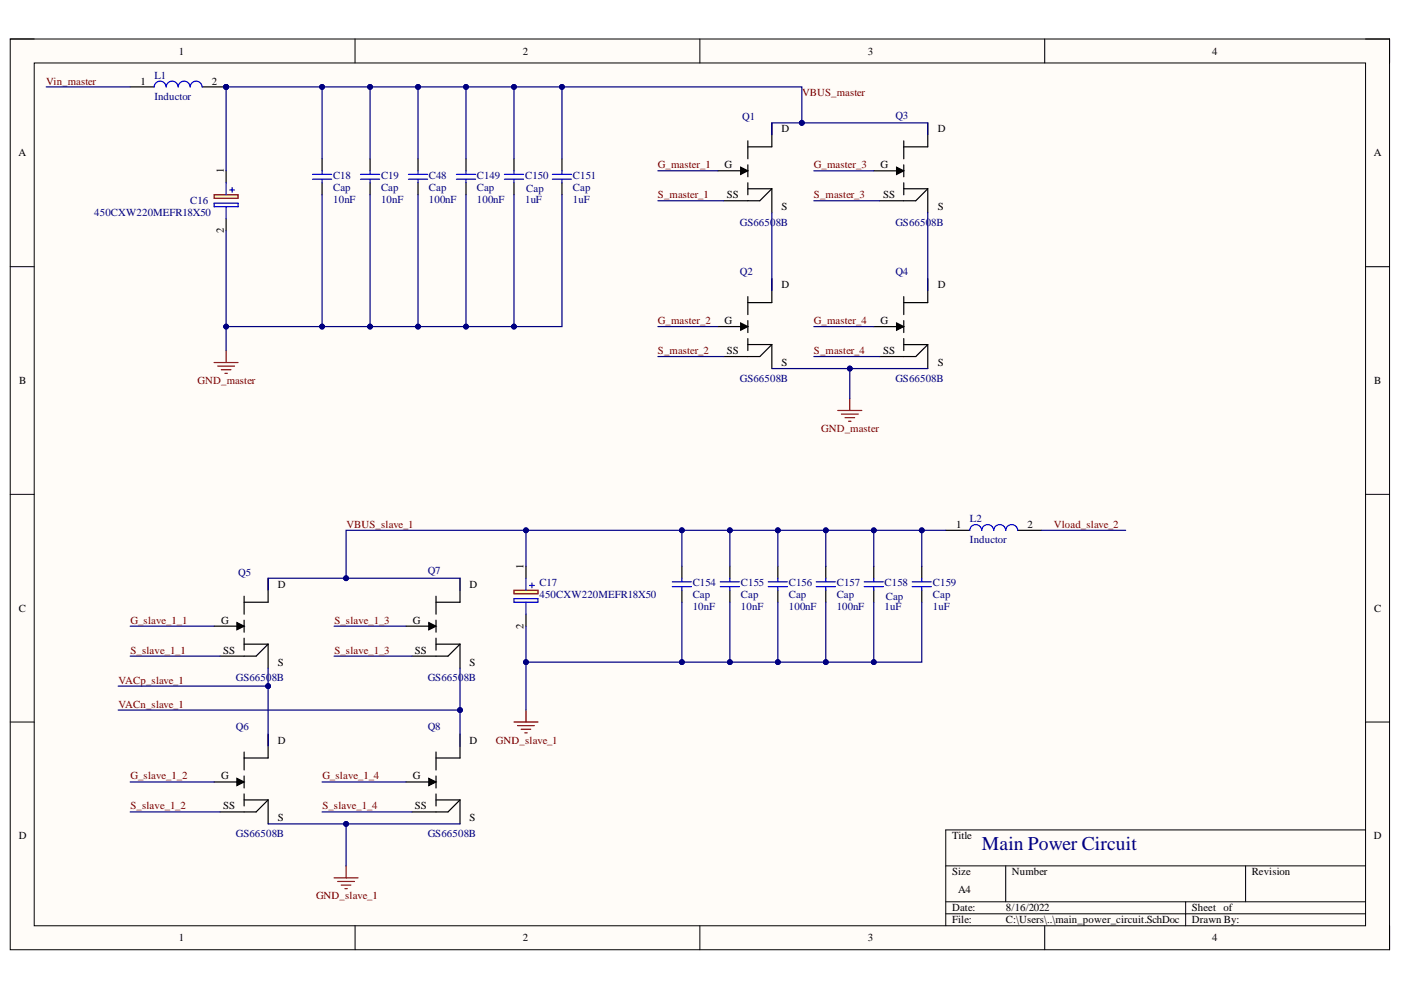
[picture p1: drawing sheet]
<svg xmlns="http://www.w3.org/2000/svg" width="297mm" height="210mm" viewBox="0 0 297 210" stroke-linecap="round" stroke-linejoin="round" font-family="sans-serif">
<defs><g id="words">
<text font-size="4.1" fill="#000080" x="208.2" y="180.1">Main Power Circuit</text>
<g font-size="2.3">
<text x="37.9" y="11.6">1</text>
<text x="110.8" y="11.6">2</text>
<text x="184" y="11.6">3</text>
<text x="257" y="11.6">4</text>
<text x="29.8" y="17.9">1</text>
<text x="44.9" y="17.9">2</text>
<text x="165.7" y="28.1">D</text>
<text x="198.8" y="28.1">D</text>
<text x="3.9" y="33.1">A</text>
<text x="153.6" y="35.7">G</text>
<text x="186.7" y="35.7">G</text>
<text x="291.3" y="33.1">A</text>
<text x="47.5" y="36.7" transform="rotate(-90 47.5 36.7)">1</text>
<text x="154.1" y="42">SS</text>
<text x="165.7" y="44.5">S</text>
<text x="187.2" y="42">SS</text>
<text x="198.8" y="44.5">S</text>
<text x="47.5" y="49.4" transform="rotate(-90 47.5 49.4)">2</text>
<text x="165.7" y="61.1">D</text>
<text x="198.8" y="61.1">D</text>
<text x="153.6" y="68.7">G</text>
<text x="186.7" y="68.7">G</text>
<text x="154.1" y="75.1">SS</text>
<text x="165.7" y="77.6">S</text>
<text x="187.2" y="75.1">SS</text>
<text x="198.8" y="77.6">S</text>
<text x="4.1" y="81.4">B</text>
<text x="291.4" y="81.4">B</text>
<text x="202.7" y="111.9">1</text>
<text x="217.8" y="111.9">2</text>
<text x="58.9" y="124.6">D</text>
<text x="99.6" y="124.6">D</text>
<text x="111" y="120.5" transform="rotate(-90 111 120.5)">1</text>
<text x="4" y="129.7">C</text>
<text x="291.4" y="129.7">C</text>
<text x="46.9" y="132.2">G</text>
<text x="87.6" y="132.2">G</text>
<text x="111" y="133.3" transform="rotate(-90 111 133.3)">2</text>
<text x="47.3" y="138.6">SS</text>
<text x="58.9" y="141.2">S</text>
<text x="88" y="138.6">SS</text>
<text x="99.6" y="141.2">S</text>
<text x="58.9" y="157.6">D</text>
<text x="99.6" y="157.6">D</text>
<text x="46.9" y="165.3">G</text>
<text x="87.6" y="165.3">G</text>
<text x="47.3" y="171.6">SS</text>
<text x="88" y="171.6">SS</text>
<text x="4" y="177.9">D</text>
<text x="58.9" y="174.1">S</text>
<text x="99.6" y="174.1">S</text>
<text x="201.9" y="177.9">Title</text>
<text x="291.3" y="177.9">D</text>
<text x="201.9" y="185.6">Size</text>
<text x="214.5" y="185.6">Number</text>
<text x="265.4" y="185.6">Revision</text>
<text x="203.1" y="189.4">A4</text>
<text x="201.9" y="193.2">Date:</text>
<text x="201.9" y="195.8">File:</text>
<text x="213.3" y="193.2">8/16/2022</text>
<text x="213.3" y="195.8">C:\Users\..\main_power_circuit.SchDoc</text>
<text x="252.7" y="193.2">Sheet of</text>
<text x="252.7" y="195.8">Drawn By:</text>
<text x="37.9" y="199.6">1</text>
<text x="110.8" y="199.6">2</text>
<text x="184" y="199.6">3</text>
<text x="257" y="199.6">4</text>
</g>
<g font-size="2.3" fill="#800000">
<text x="9.8" y="17.9">Vin_master</text>
<text x="170" y="20.5">VBUS_master</text>
<text x="139.5" y="35.7">G_master_1</text>
<text x="172.6" y="35.7">G_master_3</text>
<text x="139.5" y="42">S_master_1</text>
<text x="172.6" y="42">S_master_3</text>
<text x="139.5" y="68.7">G_master_2</text>
<text x="172.6" y="68.7">G_master_4</text>
<text x="139.5" y="75.1">S_master_2</text>
<text x="172.6" y="75.1">S_master_4</text>
<text x="41.9" y="81.4">GND_master</text>
<text x="174.1" y="91.5">GND_master</text>
<text x="73.4" y="111.9">VBUS_slave_1</text>
<text x="223.4" y="111.9">Vload_slave_2</text>
<text x="27.7" y="132.2">G_slave_1_1</text>
<text x="70.9" y="132.2">S_slave_1_3</text>
<text x="27.7" y="138.6">S_slave_1_1</text>
<text x="70.9" y="138.6">S_slave_1_3</text>
<text x="25.1" y="145">VACp_slave_1</text>
<text x="25.1" y="150">VACn_slave_1</text>
<text x="105.2" y="157.6">GND_slave_1</text>
<text x="27.7" y="165.3">G_slave_1_2</text>
<text x="68.4" y="165.3">G_slave_1_4</text>
<text x="27.7" y="171.6">S_slave_1_2</text>
<text x="68.4" y="171.6">S_slave_1_4</text>
<text x="67" y="190.7">GND_slave_1</text>
</g>
<g font-size="2.3" fill="#000080">
<text x="32.7" y="16.6">L1</text>
<text x="32.7" y="21.2">Inductor</text>
<text x="157.4" y="25.5">Q1</text>
<text x="189.8" y="25.3">Q3</text>
<text x="70.6" y="38">C18</text>
<text x="70.6" y="40.5">Cap</text>
<text x="80.8" y="38">C19</text>
<text x="80.8" y="40.5">Cap</text>
<text x="90.9" y="38">C48</text>
<text x="90.9" y="40.5">Cap</text>
<text x="101.1" y="38">C149</text>
<text x="101.1" y="40.5">Cap</text>
<text x="111.3" y="38">C150</text>
<text x="111.6" y="40.7">Cap</text>
<text x="121.5" y="38">C151</text>
<text x="121.5" y="40.5">Cap</text>
<text x="20" y="45.8">450CXW220MEFR18X50</text>
<text x="40.4" y="43.3">C16</text>
<text x="70.6" y="43">10nF</text>
<text x="80.8" y="43">10nF</text>
<text x="90.9" y="43">100nF</text>
<text x="101.1" y="43">100nF</text>
<text x="111.3" y="43">1uF</text>
<text x="121.5" y="43">1uF</text>
<text x="156.8" y="47.8">GS66508B</text>
<text x="189.8" y="47.8">GS66508B</text>
<text x="156.8" y="58.3">Q2</text>
<text x="189.8" y="58.3">Q4</text>
<text x="156.8" y="80.9">GS66508B</text>
<text x="189.8" y="80.9">GS66508B</text>
<text x="205.7" y="110.7">L2</text>
<text x="205.7" y="115.2">Inductor</text>
<text x="50.5" y="122.1">Q5</text>
<text x="90.7" y="121.8">Q7</text>
<text x="114.4" y="124.3">C17</text>
<text x="146.9" y="124.3">C154</text>
<text x="157.1" y="124.3">C155</text>
<text x="167.3" y="124.3">C156</text>
<text x="177.4" y="124.3">C157</text>
<text x="187.6" y="124.3">C158</text>
<text x="197.8" y="124.3">C159</text>
<text x="114.4" y="126.9">450CXW220MEFR18X50</text>
<text x="146.9" y="129.4">10nF</text>
<text x="146.9" y="126.9">Cap</text>
<text x="157.1" y="129.4">10nF</text>
<text x="157.1" y="126.9">Cap</text>
<text x="167.3" y="129.4">100nF</text>
<text x="167.3" y="126.9">Cap</text>
<text x="177.4" y="129.4">100nF</text>
<text x="177.4" y="126.9">Cap</text>
<text x="187.6" y="129.4">1uF</text>
<text x="187.8" y="127.1">Cap</text>
<text x="197.8" y="129.4">1uF</text>
<text x="197.8" y="126.9">Cap</text>
<text x="50" y="144.5">GS66508B</text>
<text x="90.7" y="144.5">GS66508B</text>
<text x="50" y="154.9">Q6</text>
<text x="90.7" y="154.9">Q8</text>
<text x="50" y="177.4">GS66508B</text>
<text x="90.7" y="177.4">GS66508B</text>
</g>
</g></defs>
<path d="M2.2 8.3h292.4v193.1h-292.4z" fill-rule="evenodd" fill="#fffcf8"/>
<path d="M2.2 8.3h292.4v193.1h-292.4z" fill="none" stroke="#000" stroke-width=".21"/>
<path d="M7.3 13.4h282.2v182.9h-282.2z" fill-rule="evenodd" fill="#fffcf8"/>
<g fill="none" stroke="#000" stroke-width=".21">
<path d="M2.2 8.3h5.1M7.3 13.4h282.2v182.9h-282.2zM75.3 8.3v5M148.4 8.3v5M221.5 8.3v5.1M289.5 8.3h5.1v5.1M2.2 56.5h5.1M289.5 56.5h5.1M2.2 104.8h5.1M289.5 104.8h5.1M2.2 153.1h5.1M289.5 153.1h5.1"/>
<path d="M289.5 176h-89v20.3M75.3 196.3v5.1M148.4 196.3v5.1M200.5 183.6h89M200.5 191.2h89M200.5 193.7h89M213.2 183.6v7.6M221.5 196.3v5.1M251.4 191.2v5.1M264.1 183.6v7.6M294.6 196.3v5.1"/>
</g>
<g fill="none" stroke="#000" stroke-width=".25">
<path d="M152.2 36.2h5.1M157 35.5l1.6 .7-1.6 .8zM158.6 29.9v3.8M158.6 34.9v2.6M158.6 38.8v2.5M163.6 26v5.1h-5M185.3 36.2h5M190.1 35.5l1.5 .7-1.5 .8zM191.6 29.9v3.8M191.6 34.9v2.6M191.6 38.8v2.5M196.7 26.1v5h-5.1"/>
<path d="M158.6 40h5M163.6 40l-2.5 2.6h-7.6M163.6 40v5.1M163.6 59.1v5.1h-5M191.6 40h5.1M196.7 40l-2.5 2.6h-7.7M196.7 40v5.1M196.7 59.1v5.1h-5.1M152.2 69.2h5.1M157 68.5l1.6 .7-1.6 .8zM158.6 62.9v3.8M158.6 68v2.5"/>
<path d="M158.6 71.8v2.5M158.6 73.1h5M163.6 73.1v5M163.6 73.1l-2.5 2.5h-7.6M185.3 69.2h5M190.1 68.5l1.5 .7-1.5 .8zM191.6 73.1h5.1M191.6 62.9v3.8M191.6 68v2.5M191.6 71.8v2.5M196.7 73.1l-2.5 2.5h-7.7M196.7 73.1v5"/>
<path d="M45.4 132.8h5.1M50.2 132l1.6 .8-1.6 .7zM51.8 136.6h5M51.8 126.4v3.8M51.8 131.5v2.5M51.8 135.3v2.5M56.8 136.6l-2.5 2.5h-7.6M56.8 122.6v5.1h-5M56.8 136.6v5.1M86.1 132.8h5.1M90.9 132l1.5 .8-1.5 .7zM92.4 136.6h5.1"/>
<path d="M92.4 126.4v3.8M92.4 131.5v2.5M92.4 135.3v2.5M97.5 136.6l-2.5 2.5h-7.6M97.5 122.6v5.1h-5.1M97.5 136.6v5.1M51.8 159.4v3.9M56.8 155.6v5.1h-5M92.4 159.4v3.9M97.5 155.6v5.1h-5.1M45.4 165.8h5.1M50.2 165l1.6 .8-1.6 .8z"/>
<path d="M51.8 164.5v2.6M51.8 168.3v2.6M51.8 169.6h5l-2.5 2.5h-7.6M56.8 169.6v5.1M86.1 165.8h5.1M90.9 165l1.5 .8-1.5 .8zM92.4 169.6h5.1M92.4 164.5v2.6M92.4 168.3v2.6M97.5 169.6l-2.5 2.5h-7.6M97.5 169.6v5.1"/>
</g>
<g fill="#000">
<path d="M157 35.5l1.6 .7-1.6 .8z" fill-rule="evenodd"/>
<path d="M190.1 35.5l1.5 .7-1.5 .8z" fill-rule="evenodd"/>
<path d="M157 68.5l1.6 .7-1.6 .8z" fill-rule="evenodd"/>
<path d="M190.1 68.5l1.5 .7-1.5 .8z" fill-rule="evenodd"/>
<path d="M50.2 132l1.6 .8-1.6 .7z" fill-rule="evenodd"/>
<path d="M90.9 132l1.5 .8-1.5 .7z" fill-rule="evenodd"/>
<path d="M50.2 165l1.6 .8-1.6 .8z" fill-rule="evenodd"/>
<path d="M90.9 165l1.5 .8-1.5 .8z" fill-rule="evenodd"/>
</g>
<g fill="none" stroke="#800000" stroke-width=".25">
<path d="M45.4 76.9h5.1M46.2 77.6h3.5M46.9 78.4h2.1M47.7 79.2h.5M47.9 74.3v2.6M177.6 87h5.1M178.4 87.8h3.6M179.2 88.6h2M179.9 89.3h.5M180.2 84.5v2.5M109 153.1h5.1M109.7 153.9h3.6"/>
<path d="M110.5 154.6h2M111.3 155.4h.5M111.5 150.5v2.6M70.8 186.1h5.1M71.6 186.9h3.6M72.4 187.7h2M73.1 188.4h.5M73.4 183.6v2.5"/>
</g>
<circle cx="47.9" cy="18.4" r=".51" fill="#000080"/>
<circle cx="47.9" cy="18.4" r=".51" fill="none" stroke="#000080" stroke-width=".21"/>
<path d="M27.6 18.4h5.1M42.9 18.4h5" fill="none" stroke="#000" stroke-width=".25"/>
<circle cx="47.9" cy="18.4" r=".51" fill="#000080"/>
<circle cx="47.9" cy="18.4" r=".51" fill="none" stroke="#000080" stroke-width=".21"/>
<path d="M32.7 18.4a1.27 1.27 0 0 1 1.3-1.2 1.27 1.27 0 0 1 1.2 1.2 1.27 1.27 0 0 1 1.3-1.2 1.27 1.27 0 0 1 1.3 1.2 1.27 1.27 0 0 1 1.2-1.2 1.27 1.27 0 0 1 1.3 1.2 1.27 1.27 0 0 1 1.3-1.2 1.27 1.27 0 0 1 1.3 1.2M205.6 112.4a1.27 1.27 0 0 1 1.3-1.2 1.27 1.27 0 0 1 1.2 1.2 1.28 1.28 0 0 1 1.3-1.2 1.28 1.28 0 0 1 1.3 1.2 1.27 1.27 0 0 1 1.3-1.2 1.27 1.27 0 0 1 1.2 1.2 1.28 1.28 0 0 1 1.3-1.2 1.28 1.28 0 0 1 1.3 1.2" fill="none" stroke="#00f" stroke-width=".25"/>
<path d="M200.5 112.4h5.1M215.8 112.4h5.1" fill="none" stroke="#000" stroke-width=".25"/>
<path d="M45.4 41.3h5.1v.8h-5.1z" fill-rule="evenodd" fill="#ffffb0"/>
<path d="M45.4 41.3h5.1v.8h-5.1z" fill="none" stroke="#800000" stroke-width=".25"/>
<path d="M47.9 36.2v2.6M47.9 46.4v2.5" fill="none" stroke="#000" stroke-width=".25"/>
<path d="M47.9 38.8v2.5M49.2 39.8v1M45.4 43.1h5.1v.7h-5.1zM47.9 43.8v2.6M48.7 40.3h1" fill="none" stroke="#00f" stroke-width=".25"/>
<path d="M109 125.1h5.1v.8h-5.1z" fill-rule="evenodd" fill="#ffffb0"/>
<path d="M109 125.1h5.1v.8h-5.1z" fill="none" stroke="#800000" stroke-width=".25"/>
<g fill="none" stroke="#000" stroke-width=".25">
<path d="M68.3 33.7v2.5M68.3 38.8v2.5M78.5 33.7v2.5M78.5 38.8v2.5M88.6 33.7v2.5M88.6 38.8v2.5M98.8 33.7v2.5M98.8 38.8v2.5M109 33.7v2.5M109 38.8v2.5M119.1 33.7v2.5M119.1 38.8v2.5"/>
<path d="M111.5 120.1v2.5M111.5 130.2v2.6M144.6 120.1v2.5M144.6 125.1v2.6M154.7 120.1v2.5M154.7 125.1v2.6M164.9 120.1v2.5M164.9 125.1v2.6M175.1 120.1v2.5M175.1 125.1v2.6M185.3 120.1v2.5M185.3 125.1v2.6"/>
<path d="M195.4 120.1v2.5M195.4 125.1v2.6"/>
</g>
<g fill="none" stroke="#00f" stroke-width=".25">
<path d="M66.3 37h4M66.3 38h4M68.3 36.2v.8M68.3 38v.8M76.4 37h4.1M76.4 38h4.1M78.5 36.2v.8M78.5 38v.8M86.6 37h4.1M86.6 38h4.1M88.6 36.2v.8M88.6 38v.8"/>
<path d="M96.8 37h4M96.8 38h4M98.8 36.2v.8M98.8 38v.8M106.9 37h4.1M106.9 38h4.1M109 36.2v.8M109 38v.8M117.1 37h4.1M117.1 38h4.1M119.1 36.2v.8M119.1 38v.8"/>
<path d="M109 126.9h5.1v.8h-5.1zM111.5 122.6v2.5M111.5 127.7v2.5M112.3 124.1h1M112.8 123.6v1M142.5 123.4h4.1M142.5 124.4h4.1M144.6 122.6v.8M144.6 124.4v.7M152.7 123.4h4.1M152.7 124.4h4.1M154.7 122.6v.8"/>
<path d="M154.7 124.4v.7M162.9 123.4h4M162.9 124.4h4M164.9 122.6v.8M164.9 124.4v.7M173.1 123.4h4M173.1 124.4h4M175.1 122.6v.8M175.1 124.4v.7M183.2 123.4h4.1M183.2 124.4h4.1M185.3 122.6v.8"/>
<path d="M185.3 124.4v.7M193.4 123.4h4.1M193.4 124.4h4.1M195.4 122.6v.8M195.4 124.4v.7"/>
</g>
<path d="M139.5 36.2h12.7M172.5 36.2h12.8M139.5 69.2h12.7M172.5 69.2h12.8M25.1 145.5h31.7" fill="none" stroke="#000080" stroke-width=".25"/>
<circle cx="56.8" cy="145.5" r=".51" fill="#000080"/>
<circle cx="56.8" cy="145.5" r=".51" fill="none" stroke="#000080" stroke-width=".21"/>
<path d="M25.1 150.5h72.4" fill="none" stroke="#000080" stroke-width=".25"/>
<circle cx="97.5" cy="150.6" r=".51" fill="#000080"/>
<circle cx="97.5" cy="150.6" r=".51" fill="none" stroke="#000080" stroke-width=".21"/>
<path d="M111.5 112.4v7.7" fill="none" stroke="#000080" stroke-width=".25"/>
<circle cx="111.5" cy="112.4" r=".51" fill="#000080"/>
<circle cx="111.5" cy="112.4" r=".51" fill="none" stroke="#000080" stroke-width=".21"/>
<path d="M111.5 132.8v17.7" fill="none" stroke="#000080" stroke-width=".25"/>
<circle cx="111.5" cy="140.4" r=".51" fill="#000080"/>
<circle cx="111.5" cy="140.4" r=".51" fill="none" stroke="#000080" stroke-width=".21"/>
<path d="M139.5 42.6h14M172.5 42.6h14M139.5 75.6h14M172.5 75.6h14M27.6 132.8h17.8M70.8 132.8h15.3M73.4 174.7v8.9" fill="none" stroke="#000080" stroke-width=".25"/>
<circle cx="73.4" cy="174.7" r=".51" fill="#000080"/>
<circle cx="73.4" cy="174.7" r=".51" fill="none" stroke="#000080" stroke-width=".21"/>
<path d="M9.8 18.4h17.8M47.9 18.4v17.8M220.9 112.4h17.8M27.6 139.1h19.1M70.8 139.1h16.6M27.6 165.8h17.8M27.6 172.1h19.1M68.3 165.8h17.8M68.3 172.1h19.1" fill="none" stroke="#000080" stroke-width=".25"/>
<circle cx="47.9" cy="18.4" r=".51" fill="#000080"/>
<circle cx="47.9" cy="18.4" r=".51" fill="none" stroke="#000080" stroke-width=".21"/>
<path d="M180.2 78.1v6.4" fill="none" stroke="#000080" stroke-width=".25"/>
<circle cx="180.2" cy="78.1" r=".51" fill="#000080"/>
<circle cx="180.2" cy="78.1" r=".51" fill="none" stroke="#000080" stroke-width=".21"/>
<path d="M56.8 174.7h40.7" fill="none" stroke="#000080" stroke-width=".25"/>
<circle cx="73.4" cy="174.7" r=".51" fill="#000080"/>
<circle cx="73.4" cy="174.7" r=".51" fill="none" stroke="#000080" stroke-width=".21"/>
<path d="M56.8 141.7v16.5" fill="none" stroke="#000080" stroke-width=".25"/>
<circle cx="56.8" cy="145.5" r=".51" fill="#000080"/>
<circle cx="56.8" cy="145.5" r=".51" fill="none" stroke="#000080" stroke-width=".21"/>
<path d="M97.5 141.7v16.5" fill="none" stroke="#000080" stroke-width=".25"/>
<circle cx="97.5" cy="150.6" r=".51" fill="#000080"/>
<circle cx="97.5" cy="150.6" r=".51" fill="none" stroke="#000080" stroke-width=".21"/>
<path d="M163.6 78.1h33.1" fill="none" stroke="#000080" stroke-width=".25"/>
<circle cx="180.2" cy="78.1" r=".51" fill="#000080"/>
<circle cx="180.2" cy="78.1" r=".51" fill="none" stroke="#000080" stroke-width=".21"/>
<path d="M163.6 28.6v-2.5h33.1v2.5" fill="none" stroke="#000080" stroke-width=".25"/>
<circle cx="170" cy="26" r=".51" fill="#000080"/>
<circle cx="170" cy="26" r=".51" fill="none" stroke="#000080" stroke-width=".21"/>
<path d="M47.9 48.9v25.4M163.6 45.1v16.5" fill="none" stroke="#000080" stroke-width=".25"/>
<circle cx="47.9" cy="69.2" r=".51" fill="#000080"/>
<circle cx="47.9" cy="69.2" r=".51" fill="none" stroke="#000080" stroke-width=".21"/>
<path d="M78.5 41.3v27.9" fill="none" stroke="#000080" stroke-width=".25"/>
<circle cx="78.5" cy="69.2" r=".51" fill="#000080"/>
<circle cx="78.5" cy="69.2" r=".51" fill="none" stroke="#000080" stroke-width=".21"/>
<path d="M78.5 18.4v15.3" fill="none" stroke="#000080" stroke-width=".25"/>
<circle cx="78.5" cy="18.4" r=".51" fill="#000080"/>
<circle cx="78.5" cy="18.4" r=".51" fill="none" stroke="#000080" stroke-width=".21"/>
<path d="M88.6 41.3v27.9" fill="none" stroke="#000080" stroke-width=".25"/>
<circle cx="88.6" cy="69.2" r=".51" fill="#000080"/>
<circle cx="88.6" cy="69.2" r=".51" fill="none" stroke="#000080" stroke-width=".21"/>
<path d="M88.6 18.4v15.3" fill="none" stroke="#000080" stroke-width=".25"/>
<circle cx="88.6" cy="18.4" r=".51" fill="#000080"/>
<circle cx="88.6" cy="18.4" r=".51" fill="none" stroke="#000080" stroke-width=".21"/>
<path d="M98.8 41.3v27.9" fill="none" stroke="#000080" stroke-width=".25"/>
<circle cx="98.8" cy="69.2" r=".51" fill="#000080"/>
<circle cx="98.8" cy="69.2" r=".51" fill="none" stroke="#000080" stroke-width=".21"/>
<path d="M98.8 18.4v15.3" fill="none" stroke="#000080" stroke-width=".25"/>
<circle cx="98.8" cy="18.4" r=".51" fill="#000080"/>
<circle cx="98.8" cy="18.4" r=".51" fill="none" stroke="#000080" stroke-width=".21"/>
<path d="M109 41.3v27.9" fill="none" stroke="#000080" stroke-width=".25"/>
<circle cx="109" cy="69.2" r=".51" fill="#000080"/>
<circle cx="109" cy="69.2" r=".51" fill="none" stroke="#000080" stroke-width=".21"/>
<path d="M109 18.4v15.3" fill="none" stroke="#000080" stroke-width=".25"/>
<circle cx="109" cy="18.4" r=".51" fill="#000080"/>
<circle cx="109" cy="18.4" r=".51" fill="none" stroke="#000080" stroke-width=".21"/>
<path d="M119.1 18.4v15.3" fill="none" stroke="#000080" stroke-width=".25"/>
<circle cx="119.1" cy="18.4" r=".51" fill="#000080"/>
<circle cx="119.1" cy="18.4" r=".51" fill="none" stroke="#000080" stroke-width=".21"/>
<path d="M47.9 18.4h122.1v7.6" fill="none" stroke="#000080" stroke-width=".25"/>
<circle cx="47.9" cy="18.4" r=".51" fill="#000080"/>
<circle cx="47.9" cy="18.4" r=".51" fill="none" stroke="#000080" stroke-width=".21"/>
<circle cx="68.3" cy="18.4" r=".51" fill="#000080"/>
<circle cx="68.3" cy="18.4" r=".51" fill="none" stroke="#000080" stroke-width=".21"/>
<circle cx="78.5" cy="18.4" r=".51" fill="#000080"/>
<circle cx="78.5" cy="18.4" r=".51" fill="none" stroke="#000080" stroke-width=".21"/>
<circle cx="88.6" cy="18.4" r=".51" fill="#000080"/>
<circle cx="88.6" cy="18.4" r=".51" fill="none" stroke="#000080" stroke-width=".21"/>
<circle cx="98.8" cy="18.4" r=".51" fill="#000080"/>
<circle cx="98.8" cy="18.4" r=".51" fill="none" stroke="#000080" stroke-width=".21"/>
<circle cx="109" cy="18.4" r=".51" fill="#000080"/>
<circle cx="109" cy="18.4" r=".51" fill="none" stroke="#000080" stroke-width=".21"/>
<circle cx="119.1" cy="18.4" r=".51" fill="#000080"/>
<circle cx="119.1" cy="18.4" r=".51" fill="none" stroke="#000080" stroke-width=".21"/>
<circle cx="170" cy="26" r=".51" fill="#000080"/>
<circle cx="170" cy="26" r=".51" fill="none" stroke="#000080" stroke-width=".21"/>
<path d="M68.3 41.3v27.9" fill="none" stroke="#000080" stroke-width=".25"/>
<circle cx="68.3" cy="69.2" r=".51" fill="#000080"/>
<circle cx="68.3" cy="69.2" r=".51" fill="none" stroke="#000080" stroke-width=".21"/>
<path d="M68.3 18.4v15.3" fill="none" stroke="#000080" stroke-width=".25"/>
<circle cx="68.3" cy="18.4" r=".51" fill="#000080"/>
<circle cx="68.3" cy="18.4" r=".51" fill="none" stroke="#000080" stroke-width=".21"/>
<path d="M119.1 41.3v27.9h-71.2M196.7 45.1v16.5" fill="none" stroke="#000080" stroke-width=".25"/>
<circle cx="109" cy="69.2" r=".51" fill="#000080"/>
<circle cx="109" cy="69.2" r=".51" fill="none" stroke="#000080" stroke-width=".21"/>
<circle cx="98.8" cy="69.2" r=".51" fill="#000080"/>
<circle cx="98.8" cy="69.2" r=".51" fill="none" stroke="#000080" stroke-width=".21"/>
<circle cx="88.6" cy="69.2" r=".51" fill="#000080"/>
<circle cx="88.6" cy="69.2" r=".51" fill="none" stroke="#000080" stroke-width=".21"/>
<circle cx="78.5" cy="69.2" r=".51" fill="#000080"/>
<circle cx="78.5" cy="69.2" r=".51" fill="none" stroke="#000080" stroke-width=".21"/>
<circle cx="68.3" cy="69.2" r=".51" fill="#000080"/>
<circle cx="68.3" cy="69.2" r=".51" fill="none" stroke="#000080" stroke-width=".21"/>
<circle cx="47.9" cy="69.2" r=".51" fill="#000080"/>
<circle cx="47.9" cy="69.2" r=".51" fill="none" stroke="#000080" stroke-width=".21"/>
<path d="M56.8 125.1v-2.5h40.7v2.5" fill="none" stroke="#000080" stroke-width=".25"/>
<circle cx="73.4" cy="122.6" r=".51" fill="#000080"/>
<circle cx="73.4" cy="122.6" r=".51" fill="none" stroke="#000080" stroke-width=".21"/>
<path d="M200.5 112.4h-127.1v10.2" fill="none" stroke="#000080" stroke-width=".25"/>
<circle cx="73.4" cy="122.6" r=".51" fill="#000080"/>
<circle cx="73.4" cy="122.6" r=".51" fill="none" stroke="#000080" stroke-width=".21"/>
<circle cx="111.5" cy="112.4" r=".51" fill="#000080"/>
<circle cx="111.5" cy="112.4" r=".51" fill="none" stroke="#000080" stroke-width=".21"/>
<circle cx="144.6" cy="112.4" r=".51" fill="#000080"/>
<circle cx="144.6" cy="112.4" r=".51" fill="none" stroke="#000080" stroke-width=".21"/>
<circle cx="154.7" cy="112.4" r=".51" fill="#000080"/>
<circle cx="154.7" cy="112.4" r=".51" fill="none" stroke="#000080" stroke-width=".21"/>
<circle cx="164.9" cy="112.4" r=".51" fill="#000080"/>
<circle cx="164.9" cy="112.4" r=".51" fill="none" stroke="#000080" stroke-width=".21"/>
<circle cx="175.1" cy="112.4" r=".51" fill="#000080"/>
<circle cx="175.1" cy="112.4" r=".51" fill="none" stroke="#000080" stroke-width=".21"/>
<circle cx="185.3" cy="112.4" r=".51" fill="#000080"/>
<circle cx="185.3" cy="112.4" r=".51" fill="none" stroke="#000080" stroke-width=".21"/>
<circle cx="195.4" cy="112.4" r=".51" fill="#000080"/>
<circle cx="195.4" cy="112.4" r=".51" fill="none" stroke="#000080" stroke-width=".21"/>
<path d="M144.6 112.4v7.7" fill="none" stroke="#000080" stroke-width=".25"/>
<circle cx="144.6" cy="112.4" r=".51" fill="#000080"/>
<circle cx="144.6" cy="112.4" r=".51" fill="none" stroke="#000080" stroke-width=".21"/>
<path d="M144.6 127.7v12.7h-33.1" fill="none" stroke="#000080" stroke-width=".25"/>
<circle cx="144.6" cy="140.4" r=".51" fill="#000080"/>
<circle cx="144.6" cy="140.4" r=".51" fill="none" stroke="#000080" stroke-width=".21"/>
<circle cx="111.5" cy="140.4" r=".51" fill="#000080"/>
<circle cx="111.5" cy="140.4" r=".51" fill="none" stroke="#000080" stroke-width=".21"/>
<path d="M154.7 112.4v7.7" fill="none" stroke="#000080" stroke-width=".25"/>
<circle cx="154.7" cy="112.4" r=".51" fill="#000080"/>
<circle cx="154.7" cy="112.4" r=".51" fill="none" stroke="#000080" stroke-width=".21"/>
<path d="M154.7 127.7v12.7h-10.1" fill="none" stroke="#000080" stroke-width=".25"/>
<circle cx="154.7" cy="140.4" r=".51" fill="#000080"/>
<circle cx="154.7" cy="140.4" r=".51" fill="none" stroke="#000080" stroke-width=".21"/>
<circle cx="144.6" cy="140.4" r=".51" fill="#000080"/>
<circle cx="144.6" cy="140.4" r=".51" fill="none" stroke="#000080" stroke-width=".21"/>
<path d="M164.9 112.4v7.7" fill="none" stroke="#000080" stroke-width=".25"/>
<circle cx="164.9" cy="112.4" r=".51" fill="#000080"/>
<circle cx="164.9" cy="112.4" r=".51" fill="none" stroke="#000080" stroke-width=".21"/>
<path d="M164.9 127.7v12.7h-10.2" fill="none" stroke="#000080" stroke-width=".25"/>
<circle cx="164.9" cy="140.4" r=".51" fill="#000080"/>
<circle cx="164.9" cy="140.4" r=".51" fill="none" stroke="#000080" stroke-width=".21"/>
<circle cx="154.7" cy="140.4" r=".51" fill="#000080"/>
<circle cx="154.7" cy="140.4" r=".51" fill="none" stroke="#000080" stroke-width=".21"/>
<path d="M175.1 112.4v7.7" fill="none" stroke="#000080" stroke-width=".25"/>
<circle cx="175.1" cy="112.4" r=".51" fill="#000080"/>
<circle cx="175.1" cy="112.4" r=".51" fill="none" stroke="#000080" stroke-width=".21"/>
<path d="M175.1 127.7v12.7h-10.2" fill="none" stroke="#000080" stroke-width=".25"/>
<circle cx="175.1" cy="140.4" r=".51" fill="#000080"/>
<circle cx="175.1" cy="140.4" r=".51" fill="none" stroke="#000080" stroke-width=".21"/>
<circle cx="164.9" cy="140.4" r=".51" fill="#000080"/>
<circle cx="164.9" cy="140.4" r=".51" fill="none" stroke="#000080" stroke-width=".21"/>
<path d="M185.3 112.4v7.7" fill="none" stroke="#000080" stroke-width=".25"/>
<circle cx="185.3" cy="112.4" r=".51" fill="#000080"/>
<circle cx="185.3" cy="112.4" r=".51" fill="none" stroke="#000080" stroke-width=".21"/>
<path d="M185.3 127.7v12.7h-10.2" fill="none" stroke="#000080" stroke-width=".25"/>
<circle cx="185.3" cy="140.4" r=".51" fill="#000080"/>
<circle cx="185.3" cy="140.4" r=".51" fill="none" stroke="#000080" stroke-width=".21"/>
<circle cx="175.1" cy="140.4" r=".51" fill="#000080"/>
<circle cx="175.1" cy="140.4" r=".51" fill="none" stroke="#000080" stroke-width=".21"/>
<path d="M195.4 112.4v7.7" fill="none" stroke="#000080" stroke-width=".25"/>
<circle cx="195.4" cy="112.4" r=".51" fill="#000080"/>
<circle cx="195.4" cy="112.4" r=".51" fill="none" stroke="#000080" stroke-width=".21"/>
<path d="M195.4 127.7v12.7h-10.1" fill="none" stroke="#000080" stroke-width=".25"/>
<circle cx="185.3" cy="140.4" r=".51" fill="#000080"/>
<circle cx="185.3" cy="140.4" r=".51" fill="none" stroke="#000080" stroke-width=".21"/>
<use href="#words"/>
</svg>
